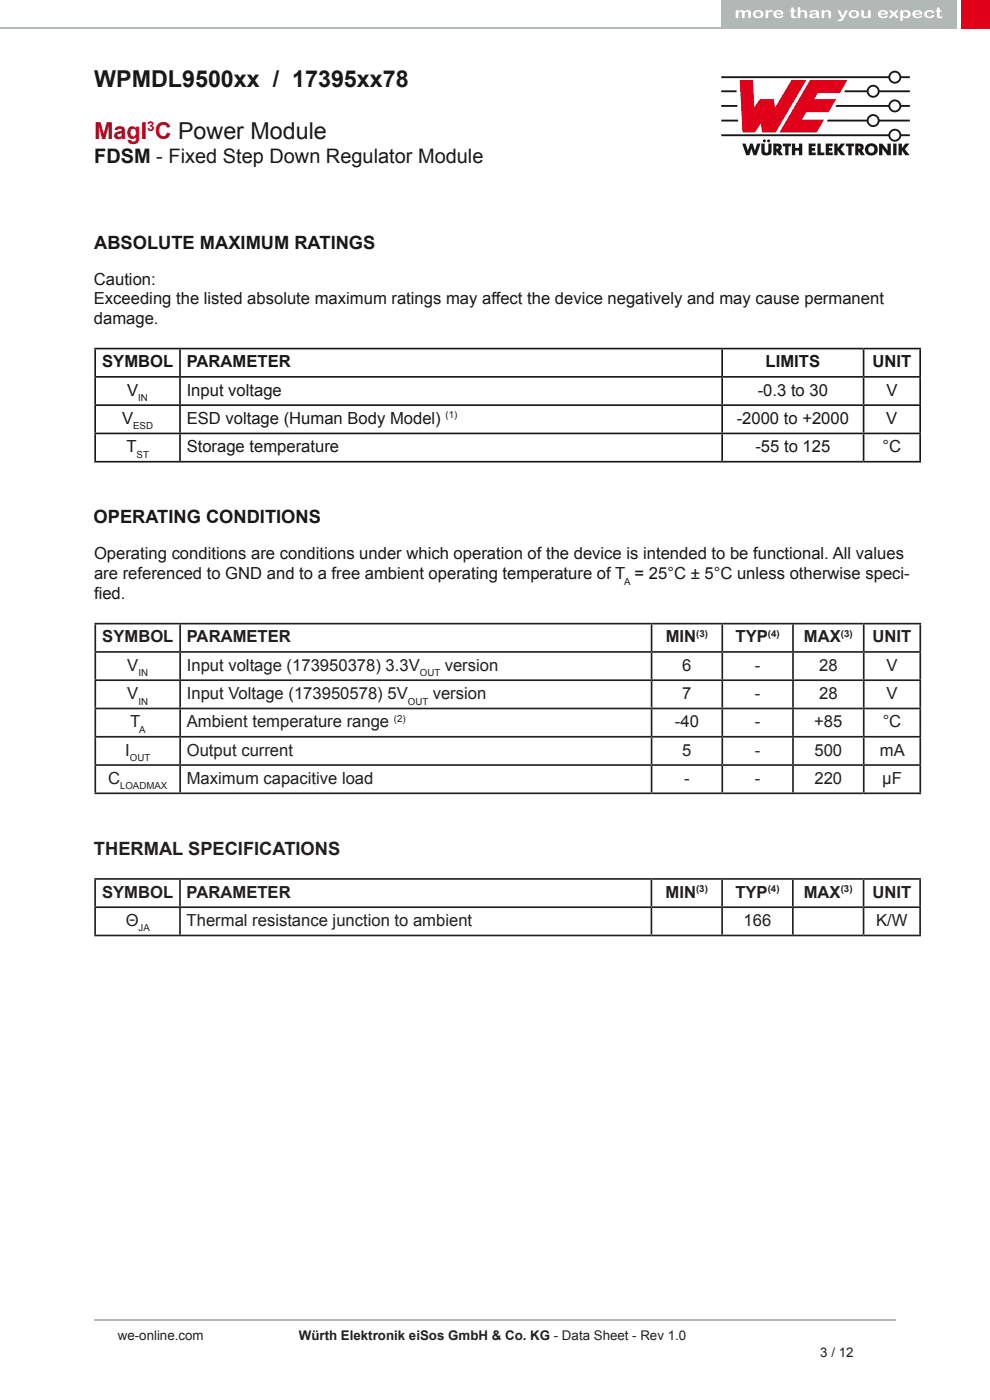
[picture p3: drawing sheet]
<svg xmlns="http://www.w3.org/2000/svg" width="210mm" height="297mm" viewBox="0 0 210 297" stroke-linecap="round" stroke-linejoin="round" font-family="sans-serif">
<defs><g id="words">
<text font-size="4.9" fill="#1a171b" x="20" y="18.5">WPMDL9500xx / 17395xx78</text>
<text font-size="4.9" fill="#c00a20" x="20" y="29.4">MagI C Power Module</text>
<text font-size="4.2" fill="#1a171b" x="20" y="34.5">FDSM - Fixed Step Down Regulator Module</text>
<g font-size="3.9" fill="#1a171b">
<text x="20" y="52.9">ABSOLUTE MAXIMUM RATINGS</text>
<text x="19.9" y="111">OPERATING CONDITIONS</text>
</g>
<text font-size="3.9" fill="#231f20" x="19.9" y="181.3">THERMAL SPECIFICATIONS</text>
<g font-size="3.5" fill="#1a171b">
<text x="19.9" y="60.4">Caution:</text>
<text x="19.9" y="64.6">Exceeding the listed absolute maximum ratings may affect the device negatively and may cause permanent</text>
<text x="19.9" y="68.8">damage.</text>
<text x="21.7" y="77.9">SYMBOL</text>
<text x="39.6" y="77.9">PARAMETER</text>
<text x="162.4" y="77.9">LIMITS</text>
<text x="185.1" y="77.9">UNIT</text>
<text x="27" y="83.9">V</text>
<text x="39.6" y="83.9">Input voltage</text>
<text x="160.7" y="83.9">-0.3 to 30</text>
<text x="188" y="83.9">V</text>
<text x="25.9" y="89.9">V</text>
<text x="39.6" y="89.9">ESD voltage (Human Body Model)</text>
<text x="156.3" y="89.9">-2000 to +2000</text>
<text x="188" y="89.9">V</text>
<text x="26.8" y="95.9">T</text>
<text x="39.6" y="95.9">Storage temperature</text>
<text x="160.2" y="95.9">-55 to 125</text>
<text x="187.2" y="95.9">°C</text>
<text x="19.9" y="118.6">Operating conditions are conditions under which operation of the device is intended to be functional. All values</text>
<text x="19.9" y="122.8">are referenced to GND and to a free ambient operating temperature of T = 25°C ± 5°C unless otherwise speci-</text>
<text x="19.9" y="127.1">f</text>
<text x="19.9" y="127.1">ied.</text>
</g>
<g font-size="3.5" fill="#231f20">
<text x="21.7" y="136.3">SYMBOL</text>
<text x="39.6" y="136.3">PARAMETER</text>
<text x="141.2" y="136.3">MIN</text>
<text x="156" y="136.3">TYP</text>
<text x="170.5" y="136.3">MAX</text>
<text x="185.1" y="136.3">UNIT</text>
<text x="27" y="142.3">V</text>
<text x="39.6" y="142.3">Input voltage (173950378) 3.3V</text>
<text x="94.3" y="142.3">version</text>
<text x="144.7" y="142.3">6</text>
<text x="160.1" y="142.3">-</text>
<text x="173.8" y="142.3">28</text>
<text x="188" y="142.3">V</text>
<text x="27" y="148.3">V</text>
<text x="39.6" y="148.3">Input Voltage (173950578) 5V</text>
<text x="91.8" y="148.3">version</text>
<text x="144.7" y="148.3">7</text>
<text x="160.1" y="148.3">-</text>
<text x="173.8" y="148.3">28</text>
<text x="188" y="148.3">V</text>
<text x="27.6" y="154.3">T</text>
<text x="39.6" y="154.3">Ambient temperature range</text>
<text x="143.2" y="154.3">-40</text>
<text x="160.1" y="154.3">-</text>
<text x="172.7" y="154.3">+85</text>
<text x="187.2" y="154.3">°C</text>
<text x="26.6" y="160.3">I</text>
<text x="39.6" y="160.3">Output current</text>
<text x="144.7" y="160.3">5</text>
<text x="160.1" y="160.3">-</text>
<text x="172.8" y="160.3">500</text>
<text x="186.7" y="160.3">mA</text>
<text x="22.9" y="166.3">C</text>
<text x="39.6" y="166.3">Maximum capacitive load</text>
<text x="145.1" y="166.3">-</text>
<text x="160.1" y="166.3">-</text>
<text x="172.8" y="166.3">220</text>
<text x="187.1" y="166.3">µF</text>
<text x="21.7" y="190.4">SYMBOL</text>
<text x="39.6" y="190.4">PARAMETER</text>
<text x="141.2" y="190.4">MIN</text>
<text x="156" y="190.4">TYP</text>
<text x="170.5" y="190.4">MAX</text>
<text x="185.1" y="190.4">UNIT</text>
<text x="26.7" y="196.4">Θ</text>
<text x="39.6" y="196.4">Thermal resistance junction to ambient</text>
<text x="157.7" y="196.4">166</text>
<text x="185.8" y="196.4">K/W</text>
</g>
<text font-size="2.9" fill="#c00a20" x="31.2" y="27.8">3</text>
<g font-size="2.8" fill="#231f20">
<text x="25" y="284.2">we-online.com</text>
<text x="63.4" y="284.2">Würth Elektronik eiSos GmbH &amp; Co. KG - Data Sheet - Rev 1.0</text>
<text x="174" y="287.8">3 / 12</text>
</g>
<g font-size="2.1" fill="#1a171b">
<text x="29.3" y="85.1">IN</text>
<text x="94.5" y="88.8">(1)</text>
<text x="28.2" y="91.1">ESD</text>
<text x="29" y="97.1">ST</text>
<text x="132.4" y="124">A</text>
</g>
<g font-size="2.1" fill="#231f20">
<text x="147.7" y="135.1">(3)</text>
<text x="162.9" y="135.1">(4)</text>
<text x="178.4" y="135.1">(3)</text>
<text x="29.4" y="143.5">IN</text>
<text x="89.1" y="143.5">OUT</text>
<text x="29.4" y="149.5">IN</text>
<text x="86.5" y="149.5">OUT</text>
<text x="29.5" y="155.5">A</text>
<text x="83.6" y="153.1">(2)</text>
<text x="27.6" y="161.5">OUT</text>
<text x="25.5" y="167.5">LOADMAX</text>
<text x="147.7" y="189.3">(3)</text>
<text x="162.9" y="189.3">(4)</text>
<text x="178.3" y="189.3">(3)</text>
<text x="29.4" y="197.6">JA</text>
</g>
</g></defs>
<!-- layer: Ebene 1 -->
<path d="M153 0h50v6h-50z" fill="#b2b8b6"/>
<path d="M0 5.9h201" fill="none" stroke="#b2b8b6" stroke-width=".25"/>
<path d="M204 0h6v6h-6z" fill="#c1001f"/>
<g fill="#fff">
<path d="M156.1 2.2h.3l.2 .2a.96 .96 0 0 1 1.3 0 .79 .79 0 0 1 .8-.3 .79 .79 0 0 1 .6 .7v.8a.29 .29 0 0 1-.3 .3 .29 .29 0 0 1-.3-.3v-.7a.36 .36 0 0 0-.3-.5 .36 .36 0 0 0-.4 .4v.8a.29 .29 0 0 1-.3 .3 .29 .29 0 0 1-.3-.3v-.9l-.3-.2a.43 .43 0 0 0-.5 .5v.6a.29 .29 0 0 1-.3 .3 .29 .29 0 0 1-.2-.3z"/>
<path d="M162.5 2.2h.3l.1 .2a.57 .57 0 0 1 1 .1l-.2 .1a.52 .52 0 0 0-.7 0 .52 .52 0 0 0 0 .7v.3a.28 .28 0 0 1-.3 .3 .28 .28 0 0 1-.3-.3z"/>
<path d="M167.9 1.7v-.1a.28 .28 0 0 1 .4 0 .28 .28 0 0 1 .1 .3v.3l.4 .1-.4 .2v1l.6 .1a.66 .66 0 0 1-.7 .2 .66 .66 0 0 1-.5-.5v-.8l-.3-.2 .3-.1z"/>
<path d="M169.3 1.6h.4l.1 .8 .1-.1a.82 .82 0 0 1 1.3 .5v.8l-.2 .2-.3-.1-.1-.8a.45 .45 0 0 0-.5-.4 .45 .45 0 0 0-.3 .5l-.1 .7-.4 .1-.1-.2z"/>
<path d="M174.3 2.2h.4l.1 .2a.82 .82 0 0 1 .9-.3 .82 .82 0 0 1 .6 .7v.8a.28 .28 0 0 1-.3 .3 .28 .28 0 0 1-.3-.3v-.7a.46 .46 0 0 0-.5-.4 .46 .46 0 0 0-.4 .6v.5a.28 .28 0 0 1-.2 .3 .28 .28 0 0 1-.3-.3z"/>
<path d="M177.8 2.2a.31 .31 0 0 1 .5 .2l.5 1 .4-1a.28 .28 0 0 1 .3-.3 .28 .28 0 0 1 .2 .4l-.7 1.5a.79 .79 0 0 1-1.3 .2l.5-.1 .3-.3z"/>
<path d="M182.8 2.2l.4 .1v.8a.46 .46 0 0 0 .6 .4 .46 .46 0 0 0 .3-.6v-.5a.28 .28 0 0 1 .3-.3 .28 .28 0 0 1 .3 .3v1.2a.27 .27 0 0 1-.3 .3 .27 .27 0 0 1-.2-.3 .86 .86 0 0 1-1.5-.4z"/>
<path d="M188.7 2.2h.4l.5 .5 .3-.4a.27 .27 0 0 1 .4-.2 .27 .27 0 0 1 .1 .4l-.5 .5 .6 .6a.28 .28 0 0 1-.2 .3 .28 .28 0 0 1-.3-.2l-.4-.5-.4 .5a.25 .25 0 0 1-.4 .2 .25 .25 0 0 1-.1-.4l.5-.5z"/>
<path d="M196.3 2.4a1.16 1.16 0 0 1 1.8 .3l-.3 .1a.6 .6 0 0 0-.9-.3 .6 .6 0 0 0 0 1 .81 .81 0 0 0 .9-.3 .26 .26 0 0 1 .4 .2 .26 .26 0 0 1-.3 .3 1.4 1.4 0 0 1-1.8-.4l-.1-.4z"/>
<path d="M198.8 1.7l.1-.1a.28 .28 0 0 1 .3 0 .28 .28 0 0 1 .1 .3v.3l.5 .1-.5 .2v1l.6 .1a.66 .66 0 0 1-.7 .2 .66 .66 0 0 1-.5-.5v-.8l-.3-.2 .3-.1z"/>
<path d="M160.3 3a.56 .56 0 0 0 1.1 0 .56 .56 0 0 0-1.1 0zM159.9 2.5a1.18 1.18 0 0 1 1.2-.3 1.18 1.18 0 0 1 .8 1 1.2 1.2 0 0 1-1.1 .7 1.2 1.2 0 0 1-1.1-.9z"/>
<path d="M164.8 2.5l-.2 .4h1l-.3-.4zM164.3 2.4a1.09 1.09 0 0 1 1.8 .6l-1.5 .1a.81 .81 0 0 0 1.4 .2h.1a.62 .62 0 0 1-.9 .6 .88 .88 0 0 1-1-.4 .88 .88 0 0 1 .1-1.1z"/>
<path d="M172.3 3.2l-.1 .1a.48 .48 0 0 0 .6 .3 .48 .48 0 0 0 .4-.6zM171.9 2.4l.3-.2a1.05 1.05 0 0 1 1.5 .6v.5a.32 .32 0 0 1 .1 .4 .32 .32 0 0 1-.3 .1l-.3-.2a.97 .97 0 0 1-1.6-.2 1.62 1.62 0 0 1 1.6-.6 .63 .63 0 0 0-1.1 0l-.3-.1z"/>
<path d="M180.6 3a.56 .56 0 0 0 1.1 0 .56 .56 0 0 0-1.1 0zM180.2 2.5a1.18 1.18 0 0 1 1.2-.3 1.18 1.18 0 0 1 .8 1 1.2 1.2 0 0 1-1.1 .7 1.2 1.2 0 0 1-1.1-.9z"/>
<path d="M186.9 2.5l-.1 .4h1l-.3-.4zM186.5 2.4a1.09 1.09 0 0 1 1.8 .6l-1.5 .1a.81 .81 0 0 0 1.3 .2h.2a.62 .62 0 0 1-.9 .6 .88 .88 0 0 1-1.1-.4 .88 .88 0 0 1 .2-1.1z"/>
<path d="M191.5 3a.55 .55 0 0 0 1.1 0 .55 .55 0 0 0-1.1 0zM191 2.2h.3l.2 .2a.93 .93 0 0 1 1.4-.1 .93 .93 0 0 1 0 1.4 .93 .93 0 0 1-1.4-.1v.8l-.4 .1-.1-.3z"/>
<path d="M194.3 2.5l-.2 .4h1l-.3-.4zM193.8 2.4a1.09 1.09 0 0 1 1.8 .6l-1.5 .1a.81 .81 0 0 0 1.3 .2h.2a.62 .62 0 0 1-.9 .6 .88 .88 0 0 1-1.1-.4 .88 .88 0 0 1 .2-1.1z"/>
</g>
<path d="M164.7 31v.6l.3-.1 .1-.4zM182.1 31v.6l.3-.1 .1-.4zM184.2 31.7a.7 .7 0 0 0 1.4 0 .7 .7 0 0 0-1.4 0zM161.5 30.5h.7v1.7a.39 .39 0 0 0 .5 .2 .39 .39 0 0 0 .3-.4v-1.5h.7v1.6a1.11 1.11 0 0 1-1.1 .9 1.11 1.11 0 0 1-1.1-.9zM164 30.5a1.75 1.75 0 0 1 1.7 .3l.1 .7-.4 .4 .7 1h-.8l-.6-.8v.8h-.7zM166 30.5h1.8v.5h-.5v1.9h-.8l.1-1.9h-.6zM168 30.5h.7v.9h.8v-.9h.7v2.4h-.7v-.9h-.8v.9h-.7zM171.5 30.5h1.5v.5h-.8v.4h.7v.6h-.7v.4h.8v.5h-1.5zM173.4 30.5h.7v1.9h.8v.5h-1.5zM175.2 30.5h1.4v.5h-.8v.4h.7v.6h-.7v.4h.8v.5h-1.4zM177 30.5h.7v1l.7-1h.9l-1 1.2 1 1.2h-.9l-.7-1v1h-.8zM179.4 30.5h1.8v.5h-.6v1.9h-.7l.1-1.9h-.6zM181.4 30.5a1.75 1.75 0 0 1 1.7 .3l.1 .7-.4 .4 .7 1h-.8l-.6-.8v.8h-.7zM183.5 31.7a1.36 1.36 0 0 1 2.7 0 1.36 1.36 0 0 1-2.7 0zM186.5 30.5h.7l1.1 1.5-.1-1.5h.8v2.4h-.8l-1.1-1.5 .1 1.5h-.7zM190.6 30.5h.7v1l.7-1h.9l-1 1.2 1.1 1.2h-1l-.7-1v1h-.7zM161.8 29.9a.35 .35 0 0 1 .7 0 .35 .35 0 0 1-.7 0zM162.7 29.9a.32 .32 0 0 1 .6 0 .32 .32 0 0 1-.6 0zM157.4 30.5h.7l.5 1.5 .5-1.5h.6l.4 1.5 .5-1.5h.7l-.8 2.4h-.7l-.4-1.4-.4 1.4h-.7zM189.5 30.5h.7v2.4h-.8zM188.8 16.4a1 1 0 0 0 2 0 1 1 0 0 0-2 0zM153 16.2h35.5a1.38 1.38 0 0 1 1.3-1.2 1.38 1.38 0 0 1 1.4 1.2h1.8v.4h-1.8a1.38 1.38 0 0 1-1.4 1.2 1.38 1.38 0 0 1-1.3-1.2h-35.5zM153 19.2h3.2l.1 .4h-3.3zM184.2 19.4a1 1 0 0 0 2 0 1 1 0 0 0-2 0zM179.3 19.2h4.6a1.38 1.38 0 0 1 1.3-1.2 1.38 1.38 0 0 1 1.4 1.2h6.4v.4h-6.4a1.38 1.38 0 0 1-1.4 1.1 1.38 1.38 0 0 1-1.3-1.1h-4.9zM188.8 28.7a1 1 0 0 0 2 0 1 1 0 0 0-2 0zM153 28.5h35.5a1.38 1.38 0 0 1 1.3-1.2 1.38 1.38 0 0 1 1.4 1.2h1.8v.4h-1.8a1.38 1.38 0 0 1-1.4 1.2 1.38 1.38 0 0 1-1.3-1.2h-35.5zM153 25.4h3.6v.4h-3.6zM184.2 25.6a1 1 0 0 0 2 0 1 1 0 0 0-2 0zM175.6 25.4h8.3a1.38 1.38 0 0 1 1.3-1.2 1.38 1.38 0 0 1 1.4 1.2h6.4v.4h-6.4a1.38 1.38 0 0 1-1.4 1.2 1.38 1.38 0 0 1-1.3-1.2h-8.5zM153 22.3h3.4v.4h-3.4zM188.8 22.5a1 1 0 0 0 2 0 1 1 0 0 0-2 0zM177.4 22.3h11.1a1.38 1.38 0 0 1 1.3-1.2 1.38 1.38 0 0 1 1.4 1.2h1.8v.4h-1.8a1.38 1.38 0 0 1-1.4 1.1 1.38 1.38 0 0 1-1.3-1.1h-11.3z" fill-rule="evenodd" fill="#1a171b"/>
<path d="M171.8 17l-6.5 11.1h7.9l1.6-2.7h-4.7l.9-1.6h4.7l1.7-2.8h-4.7l.8-1.3h4.6l1.7-2.7zM156.9 17h2.8l.3 5.7 1.2-1.7h2.9l.3 1.8 3.5-5.8h3.1l-6.5 11.1h-2.8l-.3-1.9-1.3 1.9h-2.6z" fill-rule="evenodd" fill="#e1001a"/>
<g fill="none" stroke="#1a171b" stroke-width=".35">
<path d="M20 74h175.4M20 80h175.4M20.2 74.1v5.7M38.2 74.1v5.7M153.2 74.1v5.7M183.2 74.1v5.7M195.2 74.1v5.7M20 86h175.4M20 92h175.4M20 98h175.4M20.2 80.1v5.7M20.2 86.1v5.7"/>
<path d="M20.2 92.1v5.7M38.2 80.1v5.7M38.2 86.1v5.7M38.2 92.1v5.7M153.2 80.1v5.7M153.2 86.1v5.7M153.2 92.1v5.7M183.2 80.1v5.7M183.2 86.1v5.7M183.2 92.1v5.7M195.2 80.1v5.7M195.2 86.1v5.7"/>
<path d="M195.2 92.1v5.7"/>
</g>
<g fill="none" stroke="#231f20" stroke-width=".35">
<path d="M20 132.3h175.4M20 138.3h175.4M20.2 132.5v5.6M20.2 138.5v5.6M38.2 132.5v5.6M38.2 138.5v5.6M138.2 132.5v5.6M138.2 138.5v5.6M153.2 132.5v5.6M153.2 138.5v5.6M168.2 132.5v5.6M168.2 138.5v5.6"/>
<path d="M183.2 132.5v5.6M183.2 138.5v5.6M195.2 132.5v5.6M195.2 138.5v5.6M20 144.3h175.4M20 150.3h175.4M20 156.3h175.4M20.2 144.5v5.6M20.2 150.5v5.6M20.2 156.5v5.6M38.2 144.5v5.6M38.2 150.5v5.6"/>
<path d="M38.2 156.5v5.6M138.2 144.5v5.6M138.2 150.5v5.6M138.2 156.5v5.6M153.2 144.5v5.6M153.2 150.5v5.6M153.2 156.5v5.6M168.2 144.5v5.6M168.2 150.5v5.6M168.2 156.5v5.6M183.2 144.5v5.6M183.2 150.5v5.6"/>
<path d="M183.2 156.5v5.6M195.2 144.5v5.6M195.2 150.5v5.6M195.2 156.5v5.6M20 162.3h175.4M20 168.3h175.4M20.2 162.5v5.6M38.2 162.5v5.6M138.2 162.5v5.6M153.2 162.5v5.6M168.2 162.5v5.6M183.2 162.5v5.6"/>
<path d="M195.2 162.5v5.6M20 186.5h175.4M20 192.5h175.4M20 198.5h175.4M20.2 186.6v5.7M20.2 192.6v5.7M38.2 186.6v5.7M38.2 192.6v5.7M138.2 186.6v5.7M138.2 192.6v5.7M153.2 186.6v5.7M153.2 192.6v5.7"/>
<path d="M168.2 186.6v5.7M168.2 192.6v5.7M183.2 186.6v5.7M183.2 192.6v5.7M195.2 186.6v5.7M195.2 192.6v5.7"/>
</g>
<path d="M20 280.1h170" fill="none" stroke="#b2b7b4" stroke-width=".25"/>
<use href="#words"/>
</svg>
